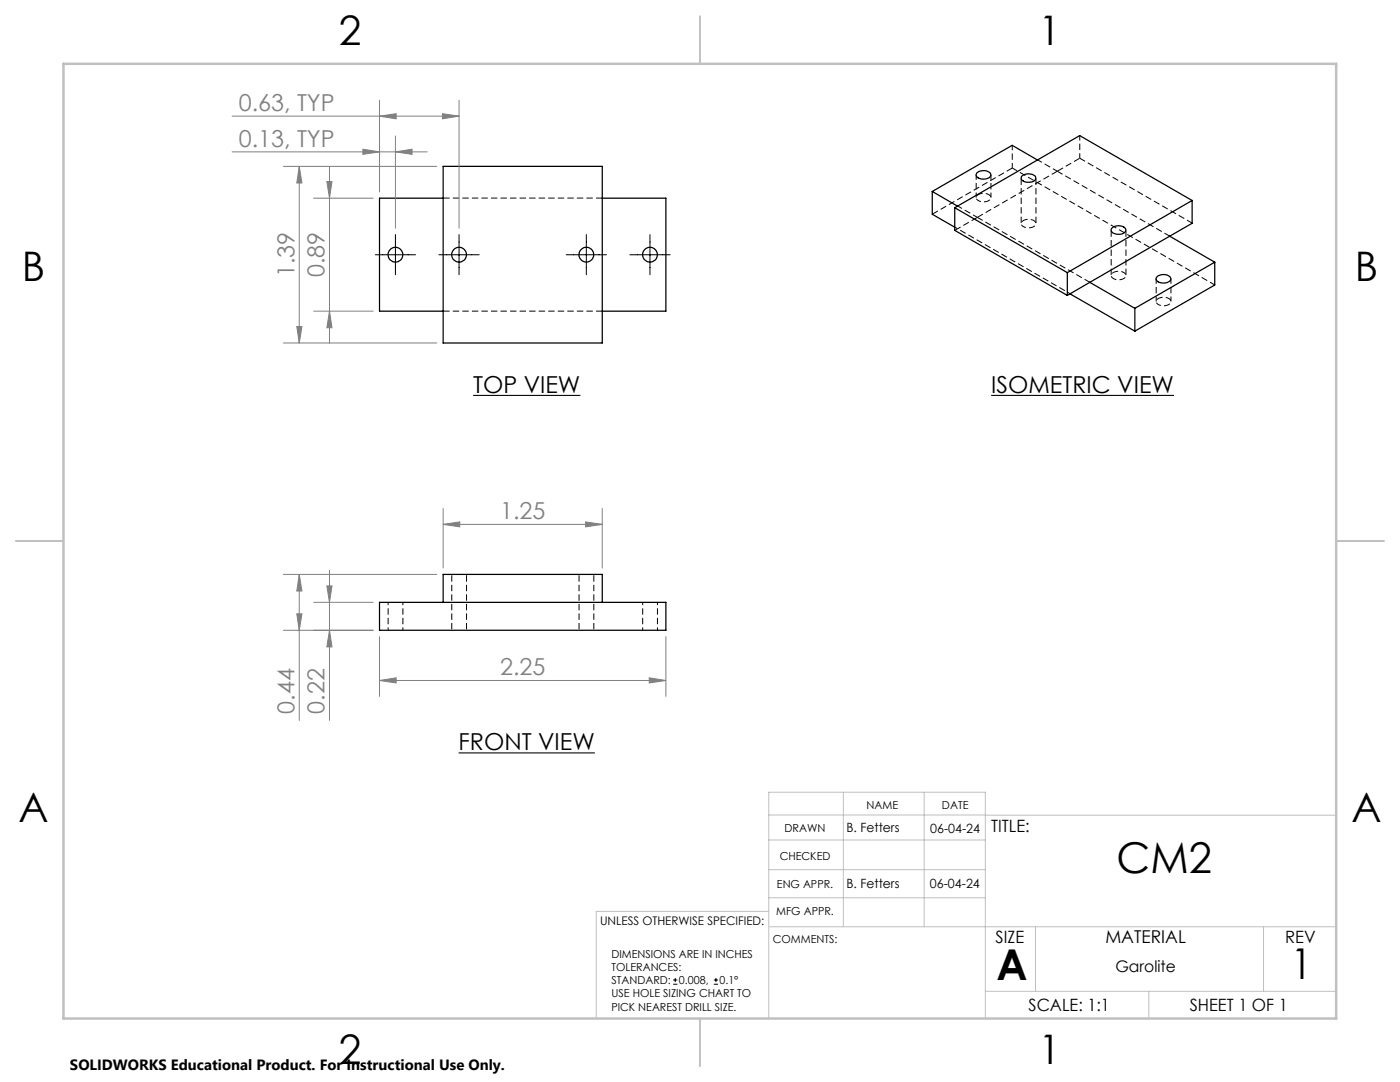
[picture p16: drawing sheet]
<svg xmlns="http://www.w3.org/2000/svg" width="279mm" height="216mm" viewBox="0 0 279 216" stroke-linecap="round" stroke-linejoin="round" font-family="sans-serif">
<defs><g id="words">
<g font-size="8.5">
<text x="222.9" y="174.2">CM2</text>
<text x="198.9" y="195.5">A</text>
<text x="257.6" y="195.4">1</text>
</g>
<g font-size="8.1">
<text x="67.6" y="8.9">2</text>
<text x="207.3" y="8.9">1</text>
<text x="4.4" y="56.1">B</text>
<text x="270.4" y="56.1">B</text>
<text x="3.7" y="164.1">A</text>
<text x="269.7" y="164.1">A</text>
<text x="67.6" y="212.4">2</text>
<text x="207.3" y="212.4">1</text>
</g>
<g font-size="4.7" fill="#808080">
<text x="47.6" y="22.2">0.63, TYP</text>
<text x="47.6" y="29.3">0.13, TYP</text>
<text x="58.7" y="55.3" transform="rotate(-90 58.7 55.3)">1.39</text>
<text x="64.7" y="55.3" transform="rotate(-90 64.7 55.3)">0.89</text>
<text x="99.8" y="103.6">1.25</text>
<text x="99.8" y="134.7">2.25</text>
<text x="58.7" y="142.4" transform="rotate(-90 58.7 142.4)">0.44</text>
<text x="64.7" y="142.4" transform="rotate(-90 64.7 142.4)">0.22</text>
</g>
<g font-size="4.7">
<text x="94.4" y="78.4">TOP VIEW</text>
<text x="197.8" y="78.4">ISOMETRIC VIEW</text>
<text x="91.5" y="149.7">FRONT VIEW</text>
</g>
<text font-size="3.5" x="220.6" y="188.1">MATERIAL</text>
<g font-size="3.4">
<text x="197.8" y="166">TITLE:</text>
<text x="198.7" y="188.1">SIZE</text>
<text x="256.5" y="188.2">REV</text>
<text x="205.3" y="201.7">SCALE: 1:1</text>
<text x="237.4" y="201.7">SHEET 1 OF 1</text>
</g>
<text font-size="3.2" x="222.6" y="193.9">Garolite</text>
<text font-size="3" x="14" y="213.5">SOLIDWORKS Educational Product. For Instructional Use Only.</text>
<g font-size="2.5">
<text x="168.9" y="166.1">B. Fetters</text>
<text x="185.7" y="166.2">06-04-24</text>
<text x="168.9" y="177.1">B. Fetters</text>
<text x="185.6" y="177.1">06-04-24</text>
</g>
<text font-size="2.4" x="119.8" y="184.6">UNLESS OTHERWISE SPECIFIED:</text>
<g font-size="2.2">
<text x="172.9" y="161.4">NAME</text>
<text x="188" y="161.4">DATE</text>
<text x="156.6" y="166.1">DRAWN</text>
<text x="155.6" y="171.6">CHECKED</text>
<text x="155.1" y="177.1">ENG APPR.</text>
<text x="154.9" y="182.6">MFG APPR.</text>
<text x="122" y="191.1">DIMENSIONS ARE IN INCHES</text>
<text x="154.2" y="188.1">COMMENTS:</text>
<text x="122" y="193.7">TOLERANCES:</text>
<text x="122" y="196.4">STANDARD:</text>
<text x="135.5" y="196.4">0.008,</text>
<text x="143.6" y="196.4">0.1°</text>
<text x="122" y="199">USE HOLE SIZING CHART TO</text>
<text x="122" y="201.7">PICK NEAREST DRILL SIZE.</text>
</g>
</g></defs>
<path d="M90.2 114.6v11.2M115.6 114.6v11.2M93.1 125.8v-11.2M118.5 125.8v-11.2" fill="none" stroke="#000" stroke-width=".2" stroke-dasharray="1.3 .6" stroke-dashoffset="-.2" stroke-linecap="butt"/>
<path d="M190.6 45.3l23 13.3M195.3 40a1.81 1.81 0 0 0 2.5-.6 1.68 1.68 0 0 0-2.5-.6 .64 .64 0 0 0-.5 .6 .64 .64 0 0 0 .5 .6M204.2 45.2a1.81 1.81 0 0 0 2.5-.6 1.68 1.68 0 0 0-2.4-.6 .64 .64 0 0 0-.5 .6 .64 .64 0 0 0 .4 .6M224.3 54.4a1.81 1.81 0 0 0-2.5 .6 1.68 1.68 0 0 0 2.4 .6 .64 .64 0 0 0 .5-.6 .64 .64 0 0 0-.4-.6M231.2 60.8a1.81 1.81 0 0 0 2.5-.6 1.68 1.68 0 0 0-2.5-.7 .64 .64 0 0 0-.5 .6 .64 .64 0 0 0 .5 .7M77.5 120.2v5.6M80.4 125.8v-5.6M128.3 120.2v5.6M131.2 125.8v-5.6" fill="none" stroke="#000" stroke-width=".2" stroke-dasharray="1.3 .6" stroke-dashoffset=".7" stroke-linecap="butt"/>
<g fill="none" stroke="#000" stroke-width=".25">
<path d="M88.4 33.2h31.8v35.2h-31.8zM88.4 39.5h-12.7v22.6h12.7M120.2 39.5h12.7v22.6h-12.7M186.1 38.2v4.6l4.4 2.5M186.1 38.2l5 2.9M194.9 34.5a1.94 1.94 0 0 1 2.8 .2 1.05 1.05 0 0 1-1.3 1 1.29 1.29 0 0 1-1.6-.9zM203.9 35.1a2.06 2.06 0 0 1 2.8 .1 .97 .97 0 0 1-1.3 1.2 1.2 1.2 0 0 1-1.6-1.1zM207 31.9l-5-2.9-15.9 9.2M190.5 41.5l22.5 12.9M190.5 41.5v4.5l22.5 12.9M213 54.4v4.5M213.5 58.6l13 7.5"/>
<path d="M217.5 56.3l9 5.2M222 45.4a1.86 1.86 0 0 1 2.7 .5 1.53 1.53 0 0 1-2.2 .7 .72 .72 0 0 1-.7-.4 .72 .72 0 0 1 .2-.8zM230.9 55.2a1.9 1.9 0 0 1 2.7 .3 1.2 1.2 0 0 1-1.5 1 1.02 1.02 0 0 1-1.3-1.1zM233.4 47.1l-20.4 11.8M233.4 47.1l9 5.2M237.9 40l-24.9 14.4M237.9 40v4.6l-4.5 2.5M237.9 40l-22.4-12.9-25 14.4M242.4 52.3l-15.9 9.2M242.4 52.3v4.6l-15.9 9.2M226.5 61.5v4.6M75.7 120.2h57.2v5.6h-57.2z"/>
<path d="M88.4 120.2v-5.6h31.8v5.6"/>
<circle cx="78.9" cy="50.8" r="1.46"/>
<circle cx="91.6" cy="50.8" r="1.46"/>
<circle cx="117" cy="50.8" r="1.47"/>
<circle cx="129.7" cy="50.8" r="1.46"/>
</g>
<path d="M120.2 39.5h-31.7M202 33.5l-15.9 9.2M211 34.2l-15.9 9.2M88.5 62.1h31.7" fill="none" stroke="#000" stroke-width=".2" stroke-dasharray="1.3 .6" stroke-linecap="butt"/>
<path d="M194.8 34.9v4.5M197.8 39.4v-4.5M202 29v4.5M211 34.2l-3.9-2.3M215.5 27v4.6M191.1 41.1l4 2.3M230.7 55.6v4.6M233.7 60.2v-4.6" fill="none" stroke="#000" stroke-width=".2" stroke-dasharray="1.3 .6" stroke-dashoffset=".3" stroke-linecap="butt"/>
<path d="M215.5 31.6l22.4 12.9M195.1 43.4l22.4 12.9M233.5 47.1l-22.5-12.9" fill="none" stroke="#000" stroke-width=".2" stroke-dasharray="1.3 .6" stroke-dashoffset=".1" stroke-linecap="butt"/>
<path d="M242.4 56.9l-40.4-23.4" fill="none" stroke="#000" stroke-width=".2" stroke-dasharray="1.3 .6" stroke-dashoffset=".2" stroke-linecap="butt"/>
<path d="M203.8 35.5v9.1M215.5 31.6l-4.5 2.6M195.1 43.4l-4.5 2.6M206.7 44.6v-9.1M221.8 45.9v9.1M224.7 55v-9.1" fill="none" stroke="#000" stroke-width=".2" stroke-dasharray="1.3 .6" stroke-dashoffset="-.1" stroke-linecap="butt"/>
<g fill="none" stroke="#000" stroke-width=".2">
<path d="M74.9 50.8h8M78.9 46.8v8M87.6 50.8h8M91.6 46.8v8M113 50.8h8M117 46.8v8M125.7 50.8h8M129.7 46.8v8M134.3 196.4h.9M134.3 195.5h.9M134.8 195.2v.8M142.5 196.4h.8"/>
<path d="M142.5 195.5h.8M142.9 195.2v.8"/>
</g>
<path d="M94.4 78.9h21.4M197.8 78.9h36.5M91.5 150.2h27.2" fill="none" stroke="#000" stroke-width=".21"/>
<g fill="none" stroke="#808080" stroke-width=".2">
<path d="M46.3 30.3h39M46.3 23.2h45.3M56.6 33.2h30.6M59.7 33.2l.6 3.3h-1.1zM59.7 33.2v35.2M62.6 39.5h11.9M65.2 36.2h1.1l-.5 3.3zM65.8 33.2v35.2M72.4 29.8l3.3 .5-3.3 .5zM75.7 23.2l3.4-.5v1zM75.7 20v18.3M78.9 30.3l3.3-.5v1z"/>
<path d="M78.9 27.1v18.4M88.3 22.7l3.3 .5-3.3 .5zM91.6 20v25.5M56.6 68.4h30.6M59.2 65.2h1.1l-.6 3.2zM62.6 62.1h11.9M65.8 62.1l.5 3.3h-1.1zM56.6 114.6h30.6M59.7 114.6l.6 3.3h-1.1zM59.7 114.6v29.2M65.2 116.9h1.1l-.5 3.3zM65.8 113.8v30"/>
<path d="M88.4 104.6l3.4-.5v1zM88.4 101.5v11.8M88.4 104.6h31.8M116.9 104.1l3.3 .5-3.3 .5zM120.2 101.5v11.8M56.6 125.8h17.9M59.2 122.5h1.1l-.6 3.3zM62.6 120.2h11.9M65.8 125.8l.5 3.3h-1.1zM75.7 135.8l3.4-.5v1zM75.7 127v12M75.7 135.8h57.2"/>
<path d="M129.6 135.3l3.3 .5-3.3 .5zM132.9 127v12"/>
</g>
<g fill="none" stroke="#c0c0c0" stroke-width=".2">
<path d="M168.3 158.1v26.8M184.4 158.1v26.8M153.4 162.6l113.3 .1M153.4 167.6h43.2M153.4 173.5h43.2M153.4 179.1h43.2M153.4 181.9h-34.4v21.3M153.6 184.9h113.1M196.6 197.8h70.1M206.7 184.9v12.9M229.3 197.8v5.4M252.2 184.9v12.9"/>
<path d="M153.4 203.2v-45.1h43.2v45.1"/>
</g>
<path d="M139.7 3.2v9.5M3.1 107.9h9.6M266.7 107.9h9.5M139.7 203.2v9.6" fill="none" stroke="#c0c0c0" stroke-width=".25"/>
<path d="M12.7 12.7h254v190.5h-254z" fill="none" stroke="#c0c0c0" stroke-width=".5"/>
<g fill="#808080">
<path d="M75.7 135.8l3.4-.5v1zM129.6 135.3l3.3 .5-3.3 .5zM88.4 104.6l3.4-.5v1zM116.9 104.1l3.3 .5-3.3 .5zM72.4 29.8l3.3 .5-3.3 .5zM78.9 30.3l3.3-.5v1zM75.7 23.2l3.4-.5v1zM88.3 22.7l3.3 .5-3.3 .5z"/>
<path d="M59.2 122.5h1.1l-.6 3.3zM59.7 114.6l.6 3.3h-1.1zM59.2 65.2h1.1l-.6 3.2zM59.7 33.2l.6 3.3h-1.1zM65.8 62.1l.5 3.3h-1.1zM65.2 36.2h1.1l-.5 3.3z"/>
<path d="M65.2 116.9h1.1l-.5 3.3zM65.8 125.8l.5 3.3h-1.1z"/>
</g>
<use href="#words"/>
</svg>
